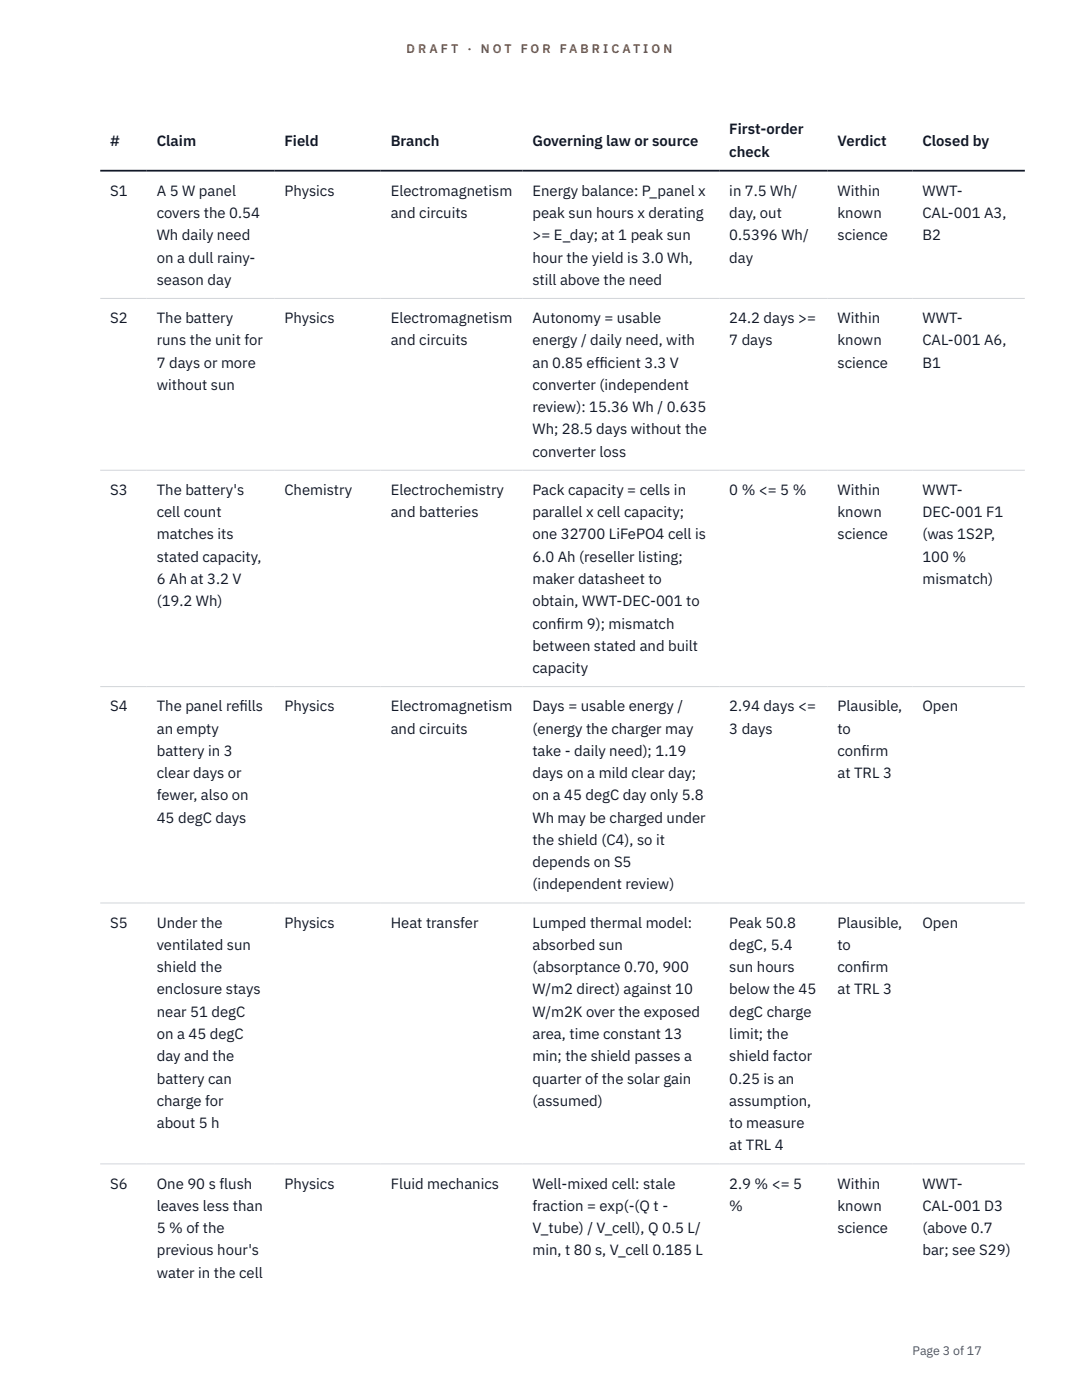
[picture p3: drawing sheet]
<svg xmlns="http://www.w3.org/2000/svg" width="216mm" height="279mm" viewBox="0 0 216 279" stroke-linecap="round" stroke-linejoin="round" font-family="sans-serif">
<defs><g id="words">
<g font-size="3" fill="#111827">
<text x="22" y="29.1">#</text>
<text x="31.3" y="29.1">Claim</text>
<text x="56.7" y="29.1">Field</text>
<text x="78" y="29.1">Branch</text>
<text x="106.2" y="29.1">Governing law or source</text>
<text x="145.5" y="26.8">First-order</text>
<text x="167.1" y="29.1">Verdict</text>
<text x="184.1" y="29.1">Closed by</text>
<text x="145.5" y="31.3">check</text>
<text x="22" y="39.1">S1</text>
<text x="31.3" y="39.1">A 5 W panel</text>
<text x="56.7" y="39.1">Physics</text>
<text x="78" y="39.1">Electromagnetism</text>
<text x="106.2" y="39.1">Energy balance: P_panel x</text>
<text x="145.5" y="39.1">in 7.5 Wh/</text>
<text x="167.1" y="39.1">Within</text>
<text x="184.1" y="39.1">WWT-</text>
<text x="31.3" y="43.5">covers the 0.54</text>
<text x="31.3" y="48">Wh daily need</text>
<text x="78" y="43.5">and circuits</text>
<text x="106.2" y="43.5">peak sun hours x derating</text>
<text x="106.2" y="48">&gt;= E_day; at 1 peak sun</text>
<text x="145.5" y="43.5">day, out</text>
<text x="145.5" y="48">0.5396 Wh/</text>
<text x="167.1" y="43.5">known</text>
<text x="167.1" y="48">science</text>
<text x="184.1" y="43.5">CAL-001 A3,</text>
<text x="184.1" y="48">B2</text>
<text x="31.3" y="52.4">on a dull rainy-</text>
<text x="106.2" y="52.4">hour the yield is 3.0 Wh,</text>
<text x="145.5" y="52.4">day</text>
<text x="31.3" y="56.9">season day</text>
<text x="106.2" y="56.9">still above the need</text>
<text x="22" y="64.5">S2</text>
<text x="31.3" y="64.5">The battery</text>
<text x="56.7" y="64.5">Physics</text>
<text x="78" y="64.5">Electromagnetism</text>
<text x="106.2" y="64.5">Autonomy = usable</text>
<text x="145.5" y="64.5">24.2 days &gt;=</text>
<text x="167.1" y="64.5">Within</text>
<text x="184.1" y="64.5">WWT-</text>
<text x="31.3" y="68.9">runs the unit for</text>
<text x="78" y="68.9">and circuits</text>
<text x="106.2" y="68.9">energy / daily need, with</text>
<text x="145.5" y="68.9">7 days</text>
<text x="167.1" y="68.9">known</text>
<text x="184.1" y="68.9">CAL-001 A6,</text>
<text x="31.3" y="73.4">7 days or more</text>
<text x="31.3" y="77.8">without sun</text>
<text x="106.2" y="73.4">an 0.85 eff</text>
<text x="106.2" y="77.8">converter (independent</text>
<text x="119.6" y="73.4">icient 3.3 V</text>
<text x="167.1" y="73.4">science</text>
<text x="184.1" y="73.4">B1</text>
<text x="106.2" y="82.3">review): 15.36 Wh / 0.635</text>
<text x="106.2" y="86.7">Wh; 28.5 days without the</text>
<text x="106.2" y="91.1">converter loss</text>
<text x="22" y="98.8">S3</text>
<text x="31.3" y="98.8">The battery's</text>
<text x="56.7" y="98.8">Chemistry</text>
<text x="78" y="98.8">Electrochemistry</text>
<text x="106.2" y="98.8">Pack capacity = cells in</text>
<text x="145.5" y="98.8">0 % &lt;= 5 %</text>
<text x="167.1" y="98.8">Within</text>
<text x="184.1" y="98.8">WWT-</text>
<text x="31.3" y="103.2">cell count</text>
<text x="31.3" y="107.7">matches its</text>
<text x="78" y="103.2">and batteries</text>
<text x="106.2" y="103.2">parallel x cell capacity;</text>
<text x="106.2" y="107.7">one 32700 LiFePO4 cell is</text>
<text x="167.1" y="103.2">known</text>
<text x="167.1" y="107.7">science</text>
<text x="184.1" y="103.2">DEC-001 F1</text>
<text x="184.1" y="107.7">(was 1S2P,</text>
<text x="31.3" y="112.1">stated capacity,</text>
<text x="106.2" y="112.1">6.0 Ah (reseller listing;</text>
<text x="184.1" y="112.1">100 %</text>
<text x="31.3" y="116.5">6 Ah at 3.2 V</text>
<text x="106.2" y="116.5">maker datasheet to</text>
<text x="184.1" y="116.5">mismatch)</text>
<text x="31.3" y="121">(19.2 Wh)</text>
<text x="106.2" y="121">obtain, WWT-DEC-001 to</text>
<text x="106.2" y="125.4">conf</text>
<text x="111.1" y="125.4">irm 9); mismatch</text>
<text x="106.2" y="129.9">between stated and built</text>
<text x="106.2" y="134.3">capacity</text>
<text x="22" y="142">S4</text>
<text x="31.3" y="142">The panel ref</text>
<text x="47.8" y="142">ills</text>
<text x="56.7" y="142">Physics</text>
<text x="78" y="142">Electromagnetism</text>
<text x="106.2" y="142">Days = usable energy /</text>
<text x="145.5" y="142">2.94 days &lt;=</text>
<text x="167.1" y="142">Plausible,</text>
<text x="184.1" y="142">Open</text>
<text x="31.3" y="146.4">an empty</text>
<text x="78" y="146.4">and circuits</text>
<text x="106.2" y="146.4">(energy the charger may</text>
<text x="145.5" y="146.4">3 days</text>
<text x="167.1" y="146.4">to</text>
<text x="31.3" y="150.8">battery in 3</text>
<text x="31.3" y="155.3">clear days or</text>
<text x="106.2" y="150.8">take - daily need); 1.19</text>
<text x="106.2" y="155.3">days on a mild clear day;</text>
<text x="167.1" y="150.8">conf</text>
<text x="167.1" y="155.3">at TRL 3</text>
<text x="171.9" y="150.8">irm</text>
<text x="31.3" y="159.7">fewer, also on</text>
<text x="106.2" y="159.7">on a 45 degC day only 5.8</text>
<text x="31.3" y="164.2">45 degC days</text>
<text x="106.2" y="164.2">Wh may be charged under</text>
<text x="106.2" y="168.6">the shield (C4), so it</text>
<text x="106.2" y="173.1">depends on S5</text>
<text x="106.2" y="177.5">(independent review)</text>
<text x="22" y="185.1">S5</text>
<text x="31.3" y="185.1">Under the</text>
<text x="56.7" y="185.1">Physics</text>
<text x="78" y="185.1">Heat transfer</text>
<text x="106.2" y="185.1">Lumped thermal model:</text>
<text x="145.5" y="185.1">Peak 50.8</text>
<text x="167.1" y="185.1">Plausible,</text>
<text x="184.1" y="185.1">Open</text>
<text x="31.3" y="189.6">ventilated sun</text>
<text x="106.2" y="189.6">absorbed sun</text>
<text x="145.5" y="189.6">degC, 5.4</text>
<text x="167.1" y="189.6">to</text>
<text x="31.3" y="194">shield the</text>
<text x="106.2" y="194">(absorptance 0.70, 900</text>
<text x="145.5" y="194">sun hours</text>
<text x="167.1" y="194">conf</text>
<text x="171.9" y="194">irm</text>
<text x="31.3" y="198.5">enclosure stays</text>
<text x="31.3" y="202.9">near 51 degC</text>
<text x="106.2" y="198.5">W/m2 direct) against 10</text>
<text x="106.2" y="202.9">W/m2K over the exposed</text>
<text x="145.5" y="198.5">below the 45</text>
<text x="145.5" y="202.9">degC charge</text>
<text x="167.1" y="198.5">at TRL 3</text>
<text x="31.3" y="207.4">on a 45 degC</text>
<text x="106.2" y="207.4">area, time constant 13</text>
<text x="145.5" y="207.4">limit; the</text>
<text x="31.3" y="211.8">day and the</text>
<text x="106.2" y="211.8">min; the shield passes a</text>
<text x="145.5" y="211.8">shield factor</text>
<text x="31.3" y="216.2">battery can</text>
<text x="31.3" y="220.7">charge for</text>
<text x="106.2" y="216.2">quarter of the solar gain</text>
<text x="106.2" y="220.7">(assumed)</text>
<text x="145.5" y="216.2">0.25 is an</text>
<text x="145.5" y="220.7">assumption,</text>
<text x="31.3" y="225.1">about 5 h</text>
<text x="145.5" y="225.1">to measure</text>
<text x="145.5" y="229.6">at TRL 4</text>
<text x="22" y="237.2">S6</text>
<text x="31.3" y="237.2">One 90 s flush</text>
<text x="56.7" y="237.2">Physics</text>
<text x="78" y="237.2">Fluid mechanics</text>
<text x="106.2" y="237.2">Well-mixed cell: stale</text>
<text x="145.5" y="237.2">2.9 % &lt;= 5</text>
<text x="167.1" y="237.2">Within</text>
<text x="184.1" y="237.2">WWT-</text>
<text x="31.3" y="241.6">leaves less than</text>
<text x="106.2" y="241.6">fraction = exp(-(Q t -</text>
<text x="145.5" y="241.6">%</text>
<text x="167.1" y="241.6">known</text>
<text x="184.1" y="241.6">CAL-001 D3</text>
<text x="31.3" y="246.1">5 % of the</text>
<text x="31.3" y="250.5">previous hour's</text>
<text x="106.2" y="246.1">V_tube) / V_cell), Q 0.5 L/</text>
<text x="106.2" y="250.5">min, t 80 s, V_cell 0.185 L</text>
<text x="167.1" y="246.1">science</text>
<text x="184.1" y="246.1">(above 0.7</text>
<text x="184.1" y="250.5">bar; see S29)</text>
<text x="31.3" y="255">water in the cell</text>
</g>
<g font-size="2.5" fill="#b45309">
<text x="81.1" y="10.5">D R A F T</text>
<text x="93.3" y="10.5">·</text>
<text x="95.9" y="10.5">N O T</text>
<text x="103.9" y="10.5">F O R</text>
<text x="111.7" y="10.5">F A B R I C A T I O N</text>
</g>
<text font-size="2.5" fill="#4b5563" x="182.1" y="270.3">Page 3 of 17</text>
</g></defs>
<path d="M20 59.6h184.5M20 93.8h184.5M20 137h184.5M20 180.2h184.5M20 232.3h184.5" fill="none" stroke="#d1d5db" stroke-width=".2"/>
<path d="M20 34.1h184.5" fill="none" stroke="#111827" stroke-width=".35"/>
<use href="#words"/>
</svg>
